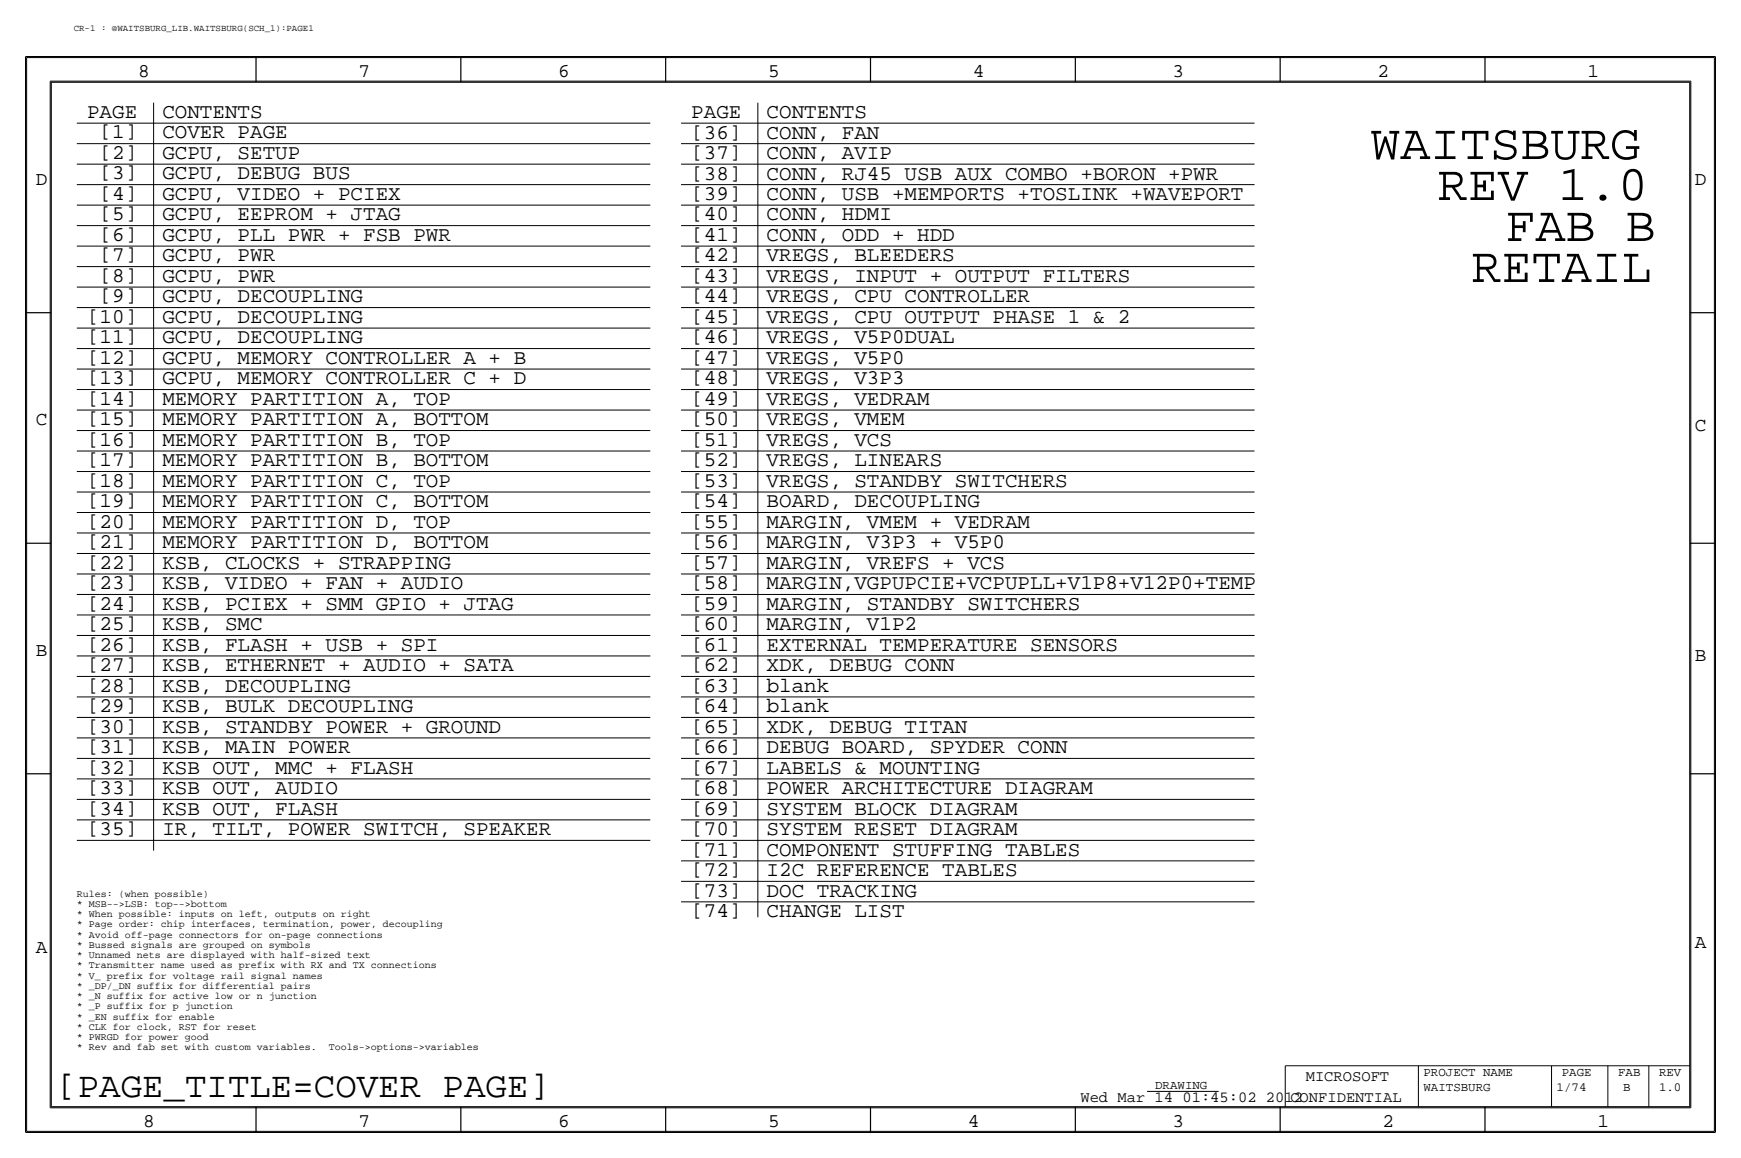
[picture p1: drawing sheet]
<svg xmlns="http://www.w3.org/2000/svg" width="432mm" height="287mm" viewBox="0 0 432 287" stroke-linecap="round" stroke-linejoin="round" font-family="sans-serif">
<defs><g id="words">
<g font-size="12.4">
<text x="339.9" y="39.4">WAITSBURG</text>
<text x="356.6" y="49.6">REV 1.0</text>
<text x="373.4" y="59.7">FAB B</text>
<text x="365" y="69.9">RETAIL</text>
</g>
<text font-size="8.9" x="14" y="271.8">[PAGE_TITLE=COVER PAGE]</text>
<g font-size="5.2">
<text x="21.6" y="29.3">PAGE</text>
<text x="40.3" y="29.3">CONTENTS</text>
<text x="171.5" y="29.3">PAGE</text>
<text x="190.1" y="29.3">CONTENTS</text>
<text x="24.7" y="34.3">[1]</text>
<text x="40.3" y="34.3">COVER PAGE</text>
<text x="171.5" y="34.3">[36]</text>
<text x="190.1" y="34.3">CONN, FAN</text>
<text x="24.7" y="39.4">[2]</text>
<text x="40.3" y="39.4">GCPU, SETUP</text>
<text x="171.5" y="39.4">[37]</text>
<text x="190.1" y="39.4">CONN, AVIP</text>
<text x="24.7" y="44.5">[3]</text>
<text x="40.3" y="44.5">GCPU, DEBUG BUS</text>
<text x="171.5" y="44.5">[38]</text>
<text x="190.1" y="44.5">CONN, RJ45 USB AUX COMBO +BORON +PWR</text>
<text x="24.7" y="49.6">[4]</text>
<text x="40.3" y="49.6">GCPU, VIDEO + PCIEX</text>
<text x="171.5" y="49.6">[39]</text>
<text x="190.1" y="49.6">CONN, USB +MEMPORTS +TOSLINK +WAVEPORT</text>
<text x="24.7" y="54.7">[5]</text>
<text x="24.7" y="59.7">[6]</text>
<text x="40.3" y="54.7">GCPU, EEPROM + JTAG</text>
<text x="40.3" y="59.7">GCPU, PLL PWR + FSB PWR</text>
<text x="171.5" y="54.7">[40]</text>
<text x="171.5" y="59.7">[41]</text>
<text x="190.1" y="54.7">CONN, HDMI</text>
<text x="190.1" y="59.7">CONN, ODD + HDD</text>
<text x="24.7" y="64.8">[7]</text>
<text x="40.3" y="64.8">GCPU, PWR</text>
<text x="171.5" y="64.8">[42]</text>
<text x="190.1" y="64.8">VREGS, BLEEDERS</text>
<text x="24.7" y="69.9">[8]</text>
<text x="40.3" y="69.9">GCPU, PWR</text>
<text x="171.5" y="69.9">[43]</text>
<text x="190.1" y="69.9">VREGS, INPUT + OUTPUT FILTERS</text>
<text x="24.7" y="75">[9]</text>
<text x="40.3" y="75">GCPU, DECOUPLING</text>
<text x="171.5" y="75">[44]</text>
<text x="190.1" y="75">VREGS, CPU CONTROLLER</text>
<text x="21.6" y="80">[10]</text>
<text x="40.3" y="80">GCPU, DECOUPLING</text>
<text x="171.5" y="80.1">[45]</text>
<text x="190.1" y="80.1">VREGS, CPU OUTPUT PHASE 1 &amp; 2</text>
<text x="21.6" y="85.1">[11]</text>
<text x="40.3" y="85.1">GCPU, DECOUPLING</text>
<text x="171.5" y="85.1">[46]</text>
<text x="190.1" y="85.1">VREGS, V5P0DUAL</text>
<text x="21.6" y="90.2">[12]</text>
<text x="21.6" y="95.3">[13]</text>
<text x="40.3" y="90.2">GCPU, MEMORY CONTROLLER A + B</text>
<text x="40.3" y="95.3">GCPU, MEMORY CONTROLLER C + D</text>
<text x="171.5" y="90.2">[47]</text>
<text x="171.5" y="95.3">[48]</text>
<text x="190.1" y="90.2">VREGS, V5P0</text>
<text x="190.1" y="95.3">VREGS, V3P3</text>
<text x="21.6" y="100.4">[14]</text>
<text x="40.3" y="100.4">MEMORY PARTITION A, TOP</text>
<text x="171.5" y="100.4">[49]</text>
<text x="190.1" y="100.4">VREGS, VEDRAM</text>
<text x="21.6" y="105.4">[15]</text>
<text x="40.3" y="105.4">MEMORY PARTITION A, BOTTOM</text>
<text x="171.5" y="105.5">[50]</text>
<text x="190.1" y="105.5">VREGS, VMEM</text>
<text x="21.6" y="110.5">[16]</text>
<text x="40.3" y="110.5">MEMORY PARTITION B, TOP</text>
<text x="171.5" y="110.5">[51]</text>
<text x="190.1" y="110.5">VREGS, VCS</text>
<text x="21.6" y="115.6">[17]</text>
<text x="40.3" y="115.6">MEMORY PARTITION B, BOTTOM</text>
<text x="171.5" y="115.6">[52]</text>
<text x="190.1" y="115.6">VREGS, LINEARS</text>
<text x="21.6" y="125.8">[19]</text>
<text x="21.6" y="120.7">[18]</text>
<text x="40.3" y="125.8">MEMORY PARTITION C, BOTTOM</text>
<text x="40.3" y="120.7">MEMORY PARTITION C, TOP</text>
<text x="171.5" y="125.8">[54]</text>
<text x="171.5" y="120.7">[53]</text>
<text x="190.1" y="125.8">BOARD, DECOUPLING</text>
<text x="190.1" y="120.7">VREGS, STANDBY SWITCHERS</text>
<text x="21.6" y="130.8">[20]</text>
<text x="40.3" y="130.8">MEMORY PARTITION D, TOP</text>
<text x="171.5" y="130.9">[55]</text>
<text x="190.1" y="130.9">MARGIN, VMEM + VEDRAM</text>
<text x="21.6" y="135.9">[21]</text>
<text x="40.3" y="135.9">MEMORY PARTITION D, BOTTOM</text>
<text x="171.5" y="135.9">[56]</text>
<text x="190.1" y="135.9">MARGIN, V3P3 + V5P0</text>
<text x="21.6" y="141">[22]</text>
<text x="40.3" y="141">KSB, CLOCKS + STRAPPING</text>
<text x="171.5" y="141">[57]</text>
<text x="190.1" y="141">MARGIN, VREFS + VCS</text>
<text x="21.6" y="146.1">[23]</text>
<text x="40.3" y="146.1">KSB, VIDEO + FAN + AUDIO</text>
<text x="171.5" y="146.1">[58]</text>
<text x="190.1" y="146.1">MARGIN,VGPUPCIE+VCPUPLL+V1P8+V12P0+TEMP</text>
<text x="21.6" y="151.2">[24]</text>
<text x="40.3" y="151.2">KSB, PCIEX + SMM GPIO + JTAG</text>
<text x="171.5" y="151.2">[59]</text>
<text x="190.1" y="151.2">MARGIN, STANDBY SWITCHERS</text>
<text x="21.6" y="161.3">[26]</text>
<text x="21.6" y="156.2">[25]</text>
<text x="40.3" y="161.3">KSB, FLASH + USB + SPI</text>
<text x="40.3" y="156.2">KSB, SMC</text>
<text x="171.5" y="156.3">[60]</text>
<text x="171.5" y="161.3">[61]</text>
<text x="190.1" y="156.3">MARGIN, V1P2</text>
<text x="190.1" y="161.3">EXTERNAL TEMPERATURE SENSORS</text>
<text x="21.6" y="166.4">[27]</text>
<text x="40.3" y="166.4">KSB, ETHERNET + AUDIO + SATA</text>
<text x="171.5" y="166.4">[62]</text>
<text x="190.1" y="166.4">XDK, DEBUG CONN</text>
<text x="21.6" y="171.5">[28]</text>
<text x="40.3" y="171.5">KSB, DECOUPLING</text>
<text x="171.5" y="171.5">[63]</text>
<text x="190.1" y="171.5">blank</text>
<text x="21.6" y="176.6">[29]</text>
<text x="40.3" y="176.6">KSB, BULK DECOUPLING</text>
<text x="171.5" y="176.6">[64]</text>
<text x="190.1" y="176.6">blank</text>
<text x="21.6" y="181.6">[30]</text>
<text x="40.3" y="181.6">KSB, STANDBY POWER + GROUND</text>
<text x="171.5" y="181.7">[65]</text>
<text x="190.1" y="181.7">XDK, DEBUG TITAN</text>
<text x="21.6" y="186.7">[31]</text>
<text x="21.6" y="191.8">[32]</text>
<text x="40.3" y="186.7">KSB, MAIN POWER</text>
<text x="40.3" y="191.8">KSB OUT, MMC + FLASH</text>
<text x="171.5" y="191.8">[67]</text>
<text x="171.5" y="186.7">[66]</text>
<text x="190.1" y="191.8">LABELS &amp; MOUNTING</text>
<text x="190.1" y="186.7">DEBUG BOARD, SPYDER CONN</text>
<text x="21.6" y="196.9">[33]</text>
<text x="40.3" y="196.9">KSB OUT, AUDIO</text>
<text x="171.5" y="196.9">[68]</text>
<text x="190.1" y="196.9">POWER ARCHITECTURE DIAGRAM</text>
<text x="21.6" y="202">[34]</text>
<text x="40.3" y="202">KSB OUT, FLASH</text>
<text x="171.5" y="202">[69]</text>
<text x="190.1" y="202">SYSTEM BLOCK DIAGRAM</text>
<text x="21.6" y="207.1">[35]</text>
<text x="40.3" y="207.1">IR, TILT, POWER SWITCH, SPEAKER</text>
<text x="171.5" y="207.1">[70]</text>
<text x="190.1" y="207.1">SYSTEM RESET DIAGRAM</text>
<text x="171.5" y="212.1">[71]</text>
<text x="190.1" y="212.1">COMPONENT STUFFING TABLES</text>
<text x="171.5" y="217.2">[72]</text>
<text x="190.1" y="217.2">I2C REFERENCE TABLES</text>
<text x="171.5" y="222.3">[73]</text>
<text x="171.5" y="227.4">[74]</text>
<text x="190.1" y="222.3">DOC TRACKING</text>
<text x="190.1" y="227.4">CHANGE LIST</text>
</g>
<g font-size="4.8">
<text x="34.3" y="19.1">8</text>
<text x="88.9" y="19.1">7</text>
<text x="138.4" y="19.1">6</text>
<text x="190.5" y="19.1">5</text>
<text x="241.3" y="19.1">4</text>
<text x="290.8" y="19.1">3</text>
<text x="341.6" y="19.1">2</text>
<text x="393.7" y="19.1">1</text>
<text x="8.9" y="45.8">D</text>
<text x="420.4" y="45.8">D</text>
<text x="8.9" y="105.5">C</text>
<text x="420.4" y="106.7">C</text>
<text x="8.9" y="162.6">B</text>
<text x="420.4" y="163.9">B</text>
<text x="8.9" y="236.3">A</text>
<text x="420.4" y="235">A</text>
<text x="35.5" y="279.4">8</text>
<text x="88.9" y="279.4">7</text>
<text x="138.4" y="279.4">6</text>
<text x="190.5" y="279.4">5</text>
<text x="240" y="279.4">4</text>
<text x="290.8" y="279.4">3</text>
<text x="342.9" y="279.4">2</text>
<text x="396.2" y="279.4">1</text>
</g>
<g font-size="3.8">
<text x="323.9" y="268">MICROSOFT</text>
<text x="268" y="273.1">Wed Mar 14 01:45:02 2012</text>
<text x="320" y="273.1">CONFIDENTIAL</text>
</g>
<g font-size="3.1">
<text x="353.1" y="266.8">PROJECT NAME</text>
<text x="387.3" y="266.8">PAGE</text>
<text x="401.3" y="266.8">FAB</text>
<text x="411.5" y="266.8">REV</text>
<text x="286.5" y="270.1">DRAWING</text>
<text x="353.1" y="270.6">WAITSBURG</text>
<text x="386.1" y="270.6">1/74</text>
<text x="402.6" y="270.6">B</text>
<text x="411.5" y="270.6">1.0</text>
</g>
<g font-size="2.5">
<text x="19" y="227.4">* When possible: inputs on left, outputs on right</text>
<text x="19" y="222.3">Rules: (when possible)</text>
<text x="19" y="224.8">* MSB--&gt;LSB: top--&gt;bottom</text>
<text x="19" y="232.5">* Avoid off-page connectors for on-page connections</text>
<text x="19" y="229.9">* Page order: chip interfaces, termination, power, decoupling</text>
<text x="19" y="235">* Bussed signals are grouped on symbols</text>
<text x="19" y="237.5">* Unnamed nets are displayed with half-sized text</text>
<text x="19" y="240.1">* Transmitter name used as prefix with RX and TX connections</text>
<text x="19" y="242.6">* V_ prefix for voltage rail signal names</text>
<text x="19" y="245.2">* _DP/_DN suffix for differential pairs</text>
<text x="19" y="250.2">* _P suffix for p junction</text>
<text x="19" y="247.7">* _N suffix for active low or n junction</text>
<text x="19" y="255.3">* CLK for clock, RST for reset</text>
<text x="19" y="252.8">* _EN suffix for enable</text>
<text x="19" y="257.9">* PWRGD for power good</text>
<text x="19" y="260.4">* Rev and fab set with custom variables.</text>
<text x="81.6" y="260.4">Tools-&gt;options-&gt;variables</text>
</g>
<text font-size="2.3" x="18.3" y="7.7">CR-1 : @WAITSBURG_LIB.WAITSBURG(SCH_1):PAGE1</text>
</g></defs>
<g fill="none" stroke="#000" stroke-width=".25">
<path d="M6.6 14.3h418.6zM6.6 14.3v266.2zM425.2 14.3v266.2zM12.4 20.1v254.5zM12.4 20.1h407zM19 30.5h142.3zM19 35.6h142.3zM38.1 25.5v185.4zM168.9 30.5h142.2zM168.9 35.6h142.2zM188 25.5v201.9zM419.4 20.1v254.5z"/>
<path d="M19 40.7h142.3zM19 45.8h142.3zM19 50.9h142.3zM19 55.9h142.3zM168.9 40.7h142.2zM168.9 45.8h142.2zM168.9 50.9h142.2zM168.9 55.9h142.2zM19 61h142.3zM19 71.2h142.3zM19 76.3h142.3zM19 66.1h142.3z"/>
<path d="M168.9 76.3h142.2zM168.9 71.2h142.2zM168.9 66.1h142.2zM168.9 61h142.2zM19 81.3h142.3zM19 86.4h142.3zM19 91.5h142.3zM19 96.6h142.3zM168.9 96.6h142.2zM168.9 91.5h142.2zM168.9 86.4h142.2zM168.9 81.3h142.2z"/>
<path d="M19 101.7h142.3zM19 106.7h142.3zM19 111.8h142.3zM19 116.9h142.3zM168.9 116.9h142.2zM168.9 111.8h142.2zM168.9 106.7h142.2zM168.9 101.7h142.2zM19 122h142.3zM19 127.1h142.3zM19 137.2h142.3zM19 132.1h142.3z"/>
<path d="M168.9 127.1h142.2zM168.9 137.2h142.2zM168.9 132.1h142.2zM168.9 122h142.2zM19 147.4h142.3zM19 152.5h142.3zM19 157.5h142.3zM19 142.3h142.3zM168.9 142.3h142.2zM168.9 157.5h142.2zM168.9 152.5h142.2zM168.9 147.4h142.2z"/>
<path d="M19 177.9h142.3zM19 162.6h142.3zM19 167.7h142.3zM19 172.8h142.3zM168.9 172.8h142.2zM168.9 167.7h142.2zM168.9 162.6h142.2zM168.9 177.9h142.2zM19 182.9h142.3zM19 188h142.3zM19 193.1h142.3zM19 198.2h142.3z"/>
<path d="M168.9 198.2h142.2zM168.9 193.1h142.2zM168.9 188h142.2zM168.9 182.9h142.2zM19 208.3h142.3zM19 203.3h142.3zM168.9 203.3h142.2zM168.9 218.5h142.2zM168.9 213.4h142.2zM168.9 208.3h142.2zM168.9 223.6h142.2zM12.4 274.6h407z"/>
<path d="M284.5 270.6h17.8zM318.8 264.2v10.2zM318.8 264.2h100.3zM351.8 264.2v10.2zM384.8 264.2v10.2zM398.8 264.2v10.2zM408.9 264.2v10.2zM6.6 280.5h418.6z"/>
</g>
<g fill="none" stroke="#000" stroke-width=".3">
<path d="M6.3 14v266.7zM6.4 14h419zM63.5 14v6.4zM114.3 14v6.4zM165.1 14v6.4zM215.9 14v6.4zM266.7 14v6.4zM317.5 14v6.4zM368.3 14v6.4zM425.4 14v266.7zM12.7 20.4h406.4zM12.7 20.4v254z"/>
<path d="M419.1 20.4v254zM6.3 77.5h6.4zM419.1 77.5h6.3zM6.3 134.7h6.4zM419.1 134.7h6.3zM6.3 191.8h6.4zM419.1 191.8h6.3zM12.7 274.4h406.4zM63.5 274.4v6.3zM114.3 274.4v6.3zM165.1 274.4v6.3zM215.9 274.4v6.3z"/>
<path d="M266.7 274.4v6.3zM317.5 274.4v6.3zM368.3 274.4v6.3zM6.4 280.7h419z"/>
</g>
<use href="#words"/>
</svg>
